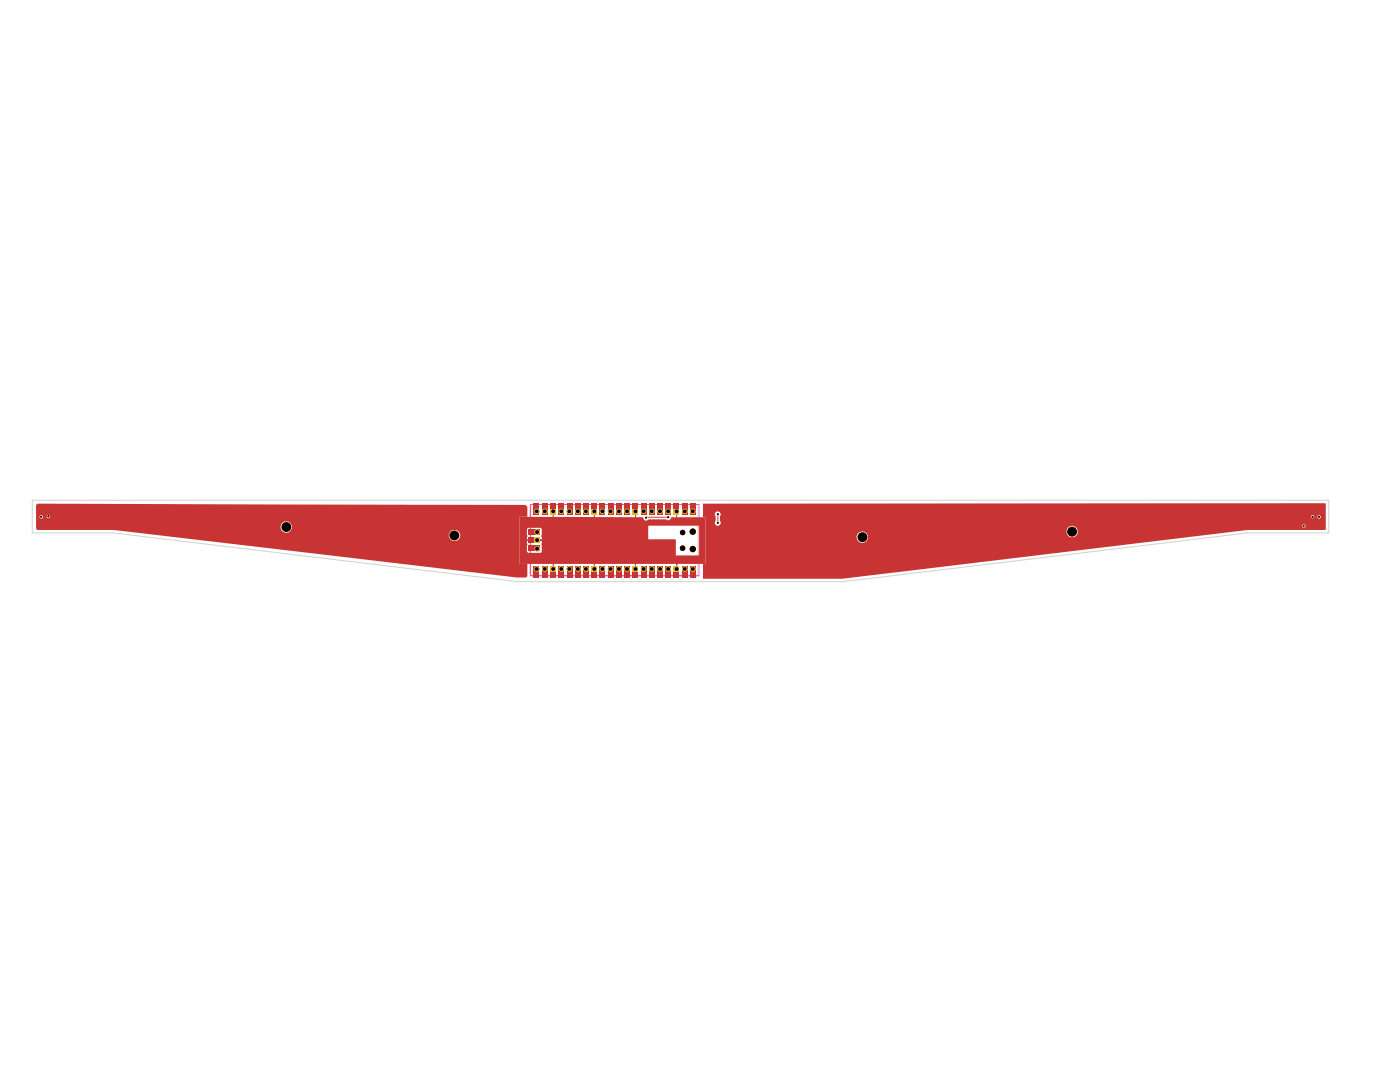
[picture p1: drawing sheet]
<svg xmlns="http://www.w3.org/2000/svg" width="279mm" height="216mm" viewBox="0 0 279 216" stroke-linecap="round" stroke-linejoin="round" font-family="sans-serif">
<g fill="none" stroke="#ff26e2" stroke-width=".2">
<path d="M105.8 100.7h33.7v14.2h-33.7z"/>
<circle cx="57.2" cy="105.2" r="2.16"/>
<circle cx="90.7" cy="106.9" r="2.16"/>
<circle cx="172.2" cy="107.2" r="2.16"/>
<circle cx="214" cy="106.1" r="2.16"/>
</g>
<g fill="none" stroke="#f2eda1" stroke-width=".2">
<path d="M106.2 101v4.4M106.2 106.8v.3M106.2 108.5v.3M106.2 110.2v4.4M107.8 101h.2M107.8 114.6h.2M109.4 101h.3M109.4 114.6h.3M111.1 101h.2M111.1 114.6h.2M112.7 101h.2M112.7 114.6h.2"/>
<path d="M114.4 101h.2M114.4 114.6h.2M116 101h.2M116 114.6h.2M117.7 101h.2M117.7 114.6h.2M119.3 101h.2M119.3 114.6h.2M120.9 101h.3M120.9 114.6h.3M122.4 108l.7 .1-.1 .2h-.6M122.6 101h.3"/>
<path d="M122.6 114.6h.3M123.1 107.5h-.7l.2 .2M123.1 107.3v.4M124.2 101h.3M124.2 114.6h.3M125.9 101h.3M125.9 114.6h.3M127.5 101h.3M127.5 114.6h.3M129.2 101h.3M129.2 114.6h.3M130.8 101h.3"/>
<path d="M130.8 114.6h.3M132.4 101h.3M132.4 114.6h.3M134.1 101h.3M134.1 114.6h.3M135.7 101h.3M135.7 114.6h.3M137.4 101h.3M137.4 114.6h.3M137.5 101v2h1.7M139 101h.2v13.6h-.2M179.1 107.2h.6"/>
<path d="M179.2 104.3v-1.3l.5 1 .4-1v1.3M179.4 107.2v1.3M179.6 104.9a1.68 1.68 0 0 0 0 2M180.3 107.8l.1-.2 .4 .2v.7M180.3 107.2v1.3M180.7 103v.1M180.7 105.6h-.5l-.2 .2v.4l.3 .2 .4-.1M180.7 103.5v.8M181.1 104.9a1.68 1.68 0 0 1 0 2M181.4 108l.5-.1-.1-.3-.4 .1v.8h.5M181.9 103.5h-.4l-.2 .2 .1 .5h.5M182.3 104.3l.4-1.3 .4 1.3"/>
<path d="M182.4 104h.6M183 105.2h.6l.1 .1-.1 .4-.6 .7h.7M183.4 107.2l.2 1.3 .3-1 .2 1 .4-1.3M183.6 103.5v.8M183.9 103.5l-.3 .2M184.3 103.5v.8M184.4 105.2a.65 .65 0 0 1 .6 .5 .65 .65 0 0 1-.4 .7 .89 .89 0 0 1-.2-1.2zM184.7 103.5h-.3l-.1 .2M185 107.8l.2-.2 .3 .2v.7M185 107.2v1.3M185.2 103.5h.5v.8M185.4 105.2h.7l.1 .1-.1 .4-.7 .7h.8"/>
<path d="M185.7 103.8h-.4l-.2 .3 .2 .2 .4-.1M186.1 107.7l.4-.1 .2 .2v.7h-.6v-.5l.6-.1M186.2 103.5l.3 .8M186.8 103.5l-.4 1.2h-.2M187.3 105.2h-.4l-.2 1 .2 .2h.3l.3-.2v-.4l-.3-.2h-.3l-.2 .2M187.3 107.2v1.1l.2 .2M188 108l.6-.1-.2-.3-.4 .1v.8h.5M189 107.6l.3 .9M189.3 103.7l.6-.1 .1-.5-.7-.1v1.3M189.6 107.6l-.3 .9-.3 .5M189.6 103.7l.4 .6M190.5 103.9l.6-.1v-.3h-.4l-.2 .1v.5l.2 .2 .4-.1"/>
<path d="M191.5 103.5l.4 .8 .3-.8M191.8 107.3l-.4-.1-.3 .2v.9l.2 .2h.5v-.6h-.3M192.4 107.6v.9M192.7 107.6l-.3 .3M193.1 107.8l.4-.2 .3 .3v.4l-.2 .2h-.4zM193.7 103.1l.4-.1a.9 .9 0 0 1 0 1.3 .68 .68 0 0 1-.6-.5 .68 .68 0 0 1 .2-.7zM194.3 107.6l.1 .9 .5-.1M194.9 103.1l.3-.1a.68 .68 0 0 1 .4 .7 .68 .68 0 0 1-.4 .6l-.3-.1zM194.9 107.6v.9M195.5 107.7l.3-.1 .3 .2v.6l-.6 .1M195.5 107.6v1.4"/>
</g>
<g fill="none" stroke="#f2eda1" stroke-width=".34">
<path d="M20.3 102.8h1a.7 .7 0 0 0 .6-.7 .7 .7 0 0 0-.6-.7h-1v2.6M20.9 102.8l.9 1.2M22.9 101.4l-.1 .1 .1 .2 .1-.2-.1-.1v.3M22.9 102.3v1.7M25.2 102.3v2.1a.72 .72 0 0 1-1.1 .3M25.2 102.4a.8 .8 0 0 0-1.2 .4l.1 .9a.9 .9 0 0 0 1.1 .2M26.5 102.5l.3-.2 .6 .1 .2 .2v1.4M26.5 101.4v2.6M28.4 102.3h1.1M28.8 101.4v2.2l.2 .3 .5 .1M244 101.8v2.5h1.2M246 103.5l1.1-.3v-.5l-.8-.1-.3 .1v.3v1.2h1.1"/>
<path d="M247.9 102.6h1M248.9 101.8l-.5 .1-.1 .2v2.2M249.4 102.6h1M249.8 101.8v2.2l.1 .2 .5 .1"/>
</g>
<g fill="#d864ff">
<path d="M131.1 113h1.1v2.3h-1.1z"/>
<path d="M129.5 113h1.1v2.3h-1.1z"/>
<path d="M127.9 113h1.1v2.3h-1.1z"/>
<path d="M132.8 113h1.1v2.3h-1.1z"/>
<path d="M134.5 101.5h1.1v1.1h-1.1z"/>
<path d="M137.8 100.3h1.1v2.3h-1.1z"/>
<path d="M136.1 100.3h1.1v2.3h-1.1z"/>
<path d="M134.5 100.3h1.1v2.3h-1.1z"/>
<path d="M131.1 100.3h1.1v2.3h-1.1z"/>
<path d="M129.5 100.3h1.1v2.3h-1.1z"/>
<path d="M132.8 100.3h1.1v2.3h-1.1z"/>
<path d="M127.9 100.3h1.1v2.3h-1.1z"/>
<path d="M134.5 113h1.1v1.1h-1.1z"/>
<path d="M134.5 113h1.1v2.3h-1.1z"/>
<path d="M136.1 113h1.1v2.3h-1.1z"/>
<path d="M137.8 113h1.1v2.3h-1.1z"/>
<path d="M261.9 102.9h.2l.1 .2-.1 .2h-.2l-.2-.2z"/>
<path d="M105.5 105.6h2.3v1.1h-2.3z"/>
<path d="M9.6 102.9h.2l.1 .1-.1 .2h-.2l-.2-.2z"/>
<path d="M111.4 100.3h1.1v2.3h-1.1z"/>
<path d="M109.8 101.5h1.1v1.1h-1.1z"/>
<path d="M109.8 100.3h1.1v2.3h-1.1z"/>
<path d="M108.2 100.3h1.1v2.3h-1.1z"/>
<path d="M106.5 100.3h1.1v2.3h-1.1z"/>
<path d="M109.8 113h1.1v1.1h-1.1z"/>
<path d="M108.2 113h1.1v2.3h-1.1z"/>
<path d="M109.8 113h1.1v2.3h-1.1z"/>
<path d="M111.4 113h1.1v2.3h-1.1z"/>
<path d="M105.5 107.3h2.3v1.1h-2.3z"/>
<path d="M106.5 113h1.1v2.3h-1.1z"/>
<path d="M106.7 107.3h1.1v1.1h-1.1z"/>
<path d="M105.5 108.9h2.3v1.1h-2.3z"/>
<path d="M118 100.3h1.1v2.3h-1.1z"/>
<path d="M118 101.5h1.1v1.1h-1.1z"/>
<path d="M119.7 100.3h1v2.3h-1z"/>
<path d="M119.7 113h1v2.3h-1z"/>
<path d="M121.3 113h1.1v2.3h-1.1z"/>
<path d="M113.1 113h1.1v2.3h-1.1z"/>
<path d="M114.7 113h1.1v2.3h-1.1z"/>
<path d="M116.4 113h1.1v2.3h-1.1z"/>
<path d="M118 113h1.1v1.1h-1.1z"/>
<path d="M118 113h1.1v2.3h-1.1z"/>
<path d="M126.2 100.3h1.1v2.3h-1.1z"/>
<path d="M122.9 100.3h1.1v2.3h-1.1z"/>
<path d="M126.2 101.5h1.1v1.1h-1.1z"/>
<path d="M124.6 100.3h1.1v2.3h-1.1z"/>
<path d="M121.3 100.3h1.1v2.3h-1.1z"/>
<path d="M114.7 100.3h1.1v2.3h-1.1z"/>
<path d="M116.4 100.3h1.1v2.3h-1.1z"/>
<path d="M113.1 100.3h1.1v2.3h-1.1z"/>
<path d="M122.9 113h1.1v2.3h-1.1z"/>
<path d="M126.2 113h1.1v1.1h-1.1z"/>
<path d="M124.6 113h1.1v2.3h-1.1z"/>
<path d="M126.2 113h1.1v2.3h-1.1z"/>
<circle cx="130" cy="113.5" r=".55"/>
<circle cx="131.7" cy="113.5" r=".55"/>
<circle cx="133.3" cy="113.5" r=".55"/>
<circle cx="128.4" cy="113.5" r=".55"/>
<circle cx="136.7" cy="102" r=".55"/>
<circle cx="138.3" cy="102" r=".55"/>
<circle cx="128.4" cy="102" r=".55"/>
<circle cx="131.7" cy="102" r=".55"/>
<circle cx="130" cy="102" r=".55"/>
<circle cx="133.3" cy="102" r=".55"/>
<circle cx="136.7" cy="113.5" r=".55"/>
<circle cx="138.3" cy="113.5" r=".55"/>
<circle cx="136.2" cy="106.3" r=".55"/>
<circle cx="136.2" cy="109.4" r=".55"/>
<circle cx="138.3" cy="109.6" r=".64"/>
<circle cx="214" cy="106.1" r=".97"/>
<circle cx="172.1" cy="107.2" r=".97"/>
<circle cx="138.3" cy="106.1" r=".64"/>
<circle cx="57.1" cy="105.2" r=".97"/>
<circle cx="107.2" cy="106.2" r=".55"/>
<circle cx="90.7" cy="106.8" r=".97"/>
<circle cx="112" cy="102" r=".55"/>
<circle cx="108.7" cy="102" r=".55"/>
<circle cx="107.1" cy="102" r=".55"/>
<circle cx="112" cy="113.5" r=".55"/>
<circle cx="108.7" cy="113.5" r=".55"/>
<circle cx="107.2" cy="109.5" r=".55"/>
<circle cx="107.1" cy="113.5" r=".55"/>
<circle cx="120.2" cy="102" r=".55"/>
<circle cx="121.8" cy="113.5" r=".55"/>
<circle cx="123.5" cy="113.5" r=".55"/>
<circle cx="120.2" cy="113.5" r=".55"/>
<circle cx="116.9" cy="113.5" r=".55"/>
<circle cx="115.3" cy="113.5" r=".55"/>
<circle cx="113.6" cy="113.5" r=".55"/>
<circle cx="121.8" cy="102" r=".55"/>
<circle cx="123.5" cy="102" r=".55"/>
<circle cx="125.1" cy="102" r=".55"/>
<circle cx="116.9" cy="102" r=".55"/>
<circle cx="115.3" cy="102" r=".55"/>
<circle cx="113.6" cy="102" r=".55"/>
<circle cx="125.1" cy="113.5" r=".55"/>
</g>
<g fill="#c83434">
<path d="M103.7 103.1l24.6 .1a.68 .68 0 0 0 .4 .6 .68 .68 0 0 0 .7-.1l3.5-.1a.62 .62 0 0 0 .7 .1 .62 .62 0 0 0 .3-.5h6.9v9.3h-37.1v-2.4h1.5l.1 .2h2.6l.2-.2v-2.2h-.6v-.3h.6v-2l-.2-.3h-2.6l-.1 .3v1.2l.1 .2-.1 .2v.4h1.7v.3h-1.7v.6l.1 .1-.1 .2v1.3h-1.5v-5.2h25.7v2.7l5.5 .1v3.1h4.6v-5.9h-35.8z"/>
<path d="M7.5 100.5l97.4 .3 .3 .3v2h-1.5v9.4h1.5v2.5l-.2 .2h-1.9l-70.3-8.3h56.8v.2a1.18 1.18 0 0 0 .9 .8 1.18 1.18 0 0 0 1.2-.5 1.14 1.14 0 0 0-.7-1.7 1.24 1.24 0 0 0-1.3 .6l-.1 .6h-56.8l-10.1-1.2h-15.2l-.3-.3v-.2h48.8a1.17 1.17 0 0 0 .8 1 1.17 1.17 0 0 0 1.2-.3 1.16 1.16 0 0 0-.5-1.8 1.16 1.16 0 0 0-1.5 1.1h-48.8v-2.1h2.1l.2 .3h.3l.2-.3-.2-.3h-.3l-.2 .3h-2.1v-2.3z"/>
<path d="M140.3 100.5h124.3v5.2h-15.6l-80.9 9.8-27.8-.1v-2.9h.5v-5.2h30.1a1.14 1.14 0 0 0 1.8 .8 1.14 1.14 0 0 0-.1-1.9h40.3a1.02 1.02 0 0 0 .7 1 1.22 1.22 0 0 0 1.5-.7v-.8a1.14 1.14 0 0 0-1.4-.8 1.14 1.14 0 0 0-.8 1.3h-40.3a1.12 1.12 0 0 0-1.7 1.1h-30.1v-3h1.9a.58 .58 0 0 0 .7 .6 .58 .58 0 0 0 .3-.9v-.9h117.9l.4 .4 .3-.3v-.2l-.2-.2h-.3l-.2 .3h-117.9a.68 .68 0 0 0 .1-.7 .68 .68 0 0 0-.6-.4 .67 .67 0 0 0-.4 1v1l-.1 .3h-1.9v-1.1h-.5z"/>
</g>
<g fill="none" stroke="#c83434" stroke-width=".2">
<path d="M110.4 112.5h.1M110.4 102v1.4M110.4 112.5v1M118.6 103.1h.1M118.6 102v1.1M118.6 112.5v1M126.8 103.5h.1M126.8 102v1.5M126.8 112.5v1M133.3 103.2l-4.4 .1M135 112.5h.1M135 102v1.2"/>
<path d="M135 112.5v1M143.3 102.6v1.7"/>
</g>
<g fill="#c83434">
<path d="M136.1 100.3h1.1v2.3h-1.1z"/>
<path d="M134.5 100.3h1.1v2.3h-1.1z"/>
<path d="M132.8 100.3h1.1v2.3h-1.1z"/>
<path d="M137.8 100.3h1.1v2.3h-1.1z"/>
<path d="M131.1 100.3h1.1v2.3h-1.1z"/>
<path d="M127.9 100.3h1.1v2.3h-1.1z"/>
<path d="M126.2 100.3h1.1v2.3h-1.1z"/>
<path d="M124.6 100.3h1.1v2.3h-1.1z"/>
<path d="M129.5 100.3h1.1v2.3h-1.1z"/>
<path d="M122.9 100.3h1.1v2.3h-1.1z"/>
<path d="M119.7 100.3h1v2.3h-1z"/>
<path d="M118 100.3h1.1v2.3h-1.1z"/>
<path d="M116.4 100.3h1.1v2.3h-1.1z"/>
<path d="M121.3 100.3h1.1v2.3h-1.1z"/>
<path d="M114.7 100.3h1.1v2.3h-1.1z"/>
<path d="M113.1 100.3h1.1v2.3h-1.1z"/>
<path d="M111.4 100.3h1.1v2.3h-1.1z"/>
<path d="M109.8 100.3h1.1v2.3h-1.1z"/>
<path d="M108.2 100.3h1.1v2.3h-1.1z"/>
<path d="M106.5 100.3h1.1v2.3h-1.1z"/>
<path d="M105.5 105.6h2.3v1.1h-2.3z"/>
<path d="M105.5 107.3h2.3v1.1h-2.3z"/>
<path d="M105.5 108.9h2.3v1.1h-2.3z"/>
<path d="M108.2 113h1.1v2.3h-1.1z"/>
<path d="M109.8 113h1.1v2.3h-1.1z"/>
<path d="M111.4 113h1.1v2.3h-1.1z"/>
<path d="M106.5 113h1.1v2.3h-1.1z"/>
<path d="M113.1 113h1.1v2.3h-1.1z"/>
<path d="M116.4 113h1.1v2.3h-1.1z"/>
<path d="M118 113h1.1v2.3h-1.1z"/>
<path d="M119.7 113h1v2.3h-1z"/>
<path d="M114.7 113h1.1v2.3h-1.1z"/>
<path d="M121.3 113h1.1v2.3h-1.1z"/>
<path d="M124.6 113h1.1v2.3h-1.1z"/>
<path d="M126.2 113h1.1v2.3h-1.1z"/>
<path d="M127.9 113h1.1v2.3h-1.1z"/>
<path d="M122.9 113h1.1v2.3h-1.1z"/>
<path d="M129.5 113h1.1v2.3h-1.1z"/>
<path d="M132.8 113h1.1v2.3h-1.1z"/>
<path d="M134.5 113h1.1v2.3h-1.1z"/>
<path d="M136.1 113h1.1v2.3h-1.1z"/>
<path d="M131.1 113h1.1v2.3h-1.1z"/>
<path d="M137.8 113h1.1v2.3h-1.1z"/>
</g>
<path d="M6.4 99.8h258.8v6.5h-16.2l-80.9 9.8h-64.6l-80.9-9.8h-16.2z" fill="none" stroke="#d0d2cd" stroke-width=".2"/>
<g fill="#e3b72e">
<path d="M118 113h1.1v1.1h-1.1z"/>
<path d="M126.2 113h1.1v1.1h-1.1z"/>
<path d="M106.7 107.3h1.1v1.1h-1.1z"/>
<path d="M109.8 113h1.1v1.1h-1.1z"/>
<path d="M109.8 101.5h1.1v1.1h-1.1z"/>
<path d="M118 101.5h1.1v1.1h-1.1z"/>
<path d="M134.5 113h1.1v1.1h-1.1z"/>
<path d="M134.5 101.5h1.1v1.1h-1.1z"/>
<path d="M126.2 101.5h1.1v1.1h-1.1z"/>
<circle cx="116.9" cy="113.5" r=".55"/>
<circle cx="120.2" cy="113.5" r=".55"/>
<circle cx="121.8" cy="113.5" r=".55"/>
<circle cx="123.5" cy="113.5" r=".55"/>
<circle cx="125.1" cy="113.5" r=".55"/>
<circle cx="57.1" cy="105.2" r=".97"/>
<circle cx="107.2" cy="106.2" r=".55"/>
<circle cx="90.7" cy="106.8" r=".97"/>
<circle cx="107.2" cy="109.5" r=".55"/>
<circle cx="113.6" cy="113.5" r=".55"/>
<circle cx="108.7" cy="113.5" r=".55"/>
<circle cx="112" cy="113.5" r=".55"/>
<circle cx="107.1" cy="113.5" r=".55"/>
<circle cx="115.3" cy="113.5" r=".55"/>
<circle cx="115.3" cy="102" r=".55"/>
<circle cx="113.6" cy="102" r=".55"/>
<circle cx="112" cy="102" r=".55"/>
<circle cx="108.7" cy="102" r=".55"/>
<circle cx="107.1" cy="102" r=".55"/>
<circle cx="123.5" cy="102" r=".55"/>
<circle cx="121.8" cy="102" r=".55"/>
<circle cx="120.2" cy="102" r=".55"/>
<circle cx="125.1" cy="102" r=".55"/>
<circle cx="116.9" cy="102" r=".55"/>
<circle cx="138.3" cy="106.1" r=".64"/>
<circle cx="136.2" cy="109.4" r=".55"/>
<circle cx="138.3" cy="109.6" r=".64"/>
<circle cx="138.3" cy="102" r=".55"/>
<circle cx="136.7" cy="102" r=".55"/>
<circle cx="214" cy="106.1" r=".97"/>
<circle cx="136.2" cy="106.3" r=".55"/>
<circle cx="172.1" cy="107.2" r=".97"/>
<circle cx="136.7" cy="113.5" r=".55"/>
<circle cx="131.7" cy="113.5" r=".55"/>
<circle cx="133.3" cy="113.5" r=".55"/>
<circle cx="128.4" cy="113.5" r=".55"/>
<circle cx="130" cy="113.5" r=".55"/>
<circle cx="138.3" cy="113.5" r=".55"/>
<circle cx="130" cy="102" r=".55"/>
<circle cx="128.4" cy="102" r=".55"/>
<circle cx="133.3" cy="102" r=".55"/>
<circle cx="131.7" cy="102" r=".55"/>
</g>
<g fill="none" stroke="#ececec" stroke-width=".2">
<path d="M8.1 102.9h.2l.1 .2-.1 .2h-.2l-.1-.2zM8.2 103h.2l.1 .2-.1 .2h-.2l-.2-.2zM128.8 103.1h.2l.2 .2-.2 .2h-.2l-.1-.2zM128.9 103.1h.2l.1 .2-.1 .2h-.2l-.1-.2zM133.2 103h.3l.1 .2-.1 .2h-.3l-.1-.2zM133.3 103.1h.2l.1 .2-.1 .1h-.2l-.1-.1zM143.2 104.1h.2l.1 .2-.1 .2h-.2l-.2-.2zM143.2 102.4h.2l.1 .2-.1 .2h-.2l-.2-.2zM143.2 104.2h.2l.1 .2-.1 .1h-.2l-.1-.1zM143.2 102.5h.2l.1 .2-.1 .1h-.2l-.1-.1zM260.1 104.7h.2l.1 .2-.1 .2h-.2l-.1-.2zM260.1 104.8h.2l.1 .1-.1 .2h-.2l-.1-.2z"/>
<path d="M263.1 102.9h.2l.1 .2-.1 .2h-.2l-.1-.2zM263.2 103h.2l.1 .2-.1 .2h-.2l-.1-.2z"/>
</g>
<g fill="#000">
<path d="M8.1 102.9h.2l.1 .2-.1 .2h-.2l-.1-.2zM9.6 102.9h.2l.1 .1-.1 .2h-.2l-.2-.2zM128.8 103.1h.2l.2 .2-.2 .2h-.2l-.1-.2zM133.2 103h.3l.1 .2-.1 .2h-.3l-.1-.2zM143.2 104.1h.2l.1 .2-.1 .2h-.2l-.2-.2zM143.2 102.4h.2l.1 .2-.1 .2h-.2l-.2-.2zM260.1 104.7h.2l.1 .2-.1 .2h-.2l-.1-.2zM261.9 102.9h.2l.1 .2-.1 .2h-.2l-.2-.2zM263.1 102.9h.2l.1 .2-.1 .2h-.2l-.1-.2z"/>
<circle cx="57.1" cy="105.2" r=".97"/>
<circle cx="90.7" cy="106.8" r=".97"/>
<circle cx="107.1" cy="102" r=".38"/>
<circle cx="107.1" cy="113.5" r=".38"/>
<circle cx="107.2" cy="107.8" r=".38"/>
<circle cx="107.2" cy="106.2" r=".38"/>
<circle cx="107.2" cy="109.5" r=".38"/>
<circle cx="108.7" cy="102" r=".38"/>
<circle cx="108.7" cy="113.5" r=".38"/>
<circle cx="110.4" cy="102" r=".38"/>
<circle cx="110.4" cy="113.5" r=".38"/>
<circle cx="112" cy="102" r=".38"/>
<circle cx="112" cy="113.5" r=".38"/>
<circle cx="113.6" cy="102" r=".38"/>
<circle cx="113.6" cy="113.5" r=".38"/>
<circle cx="115.3" cy="102" r=".38"/>
<circle cx="115.3" cy="113.5" r=".38"/>
<circle cx="116.9" cy="102" r=".38"/>
<circle cx="116.9" cy="113.5" r=".38"/>
<circle cx="118.6" cy="113.5" r=".38"/>
<circle cx="118.6" cy="102" r=".38"/>
<circle cx="120.2" cy="113.5" r=".38"/>
<circle cx="120.2" cy="102" r=".38"/>
<circle cx="121.8" cy="102" r=".38"/>
<circle cx="121.8" cy="113.5" r=".38"/>
<circle cx="123.5" cy="113.5" r=".38"/>
<circle cx="123.5" cy="102" r=".38"/>
<circle cx="125.1" cy="102" r=".38"/>
<circle cx="125.1" cy="113.5" r=".38"/>
<circle cx="126.8" cy="102" r=".38"/>
<circle cx="126.8" cy="113.5" r=".38"/>
<circle cx="128.4" cy="102" r=".38"/>
<circle cx="128.4" cy="113.5" r=".38"/>
<circle cx="130" cy="113.5" r=".38"/>
<circle cx="130" cy="102" r=".38"/>
<circle cx="131.7" cy="102" r=".38"/>
<circle cx="131.7" cy="113.5" r=".38"/>
<circle cx="133.3" cy="113.5" r=".38"/>
<circle cx="133.3" cy="102" r=".38"/>
<circle cx="135" cy="113.5" r=".38"/>
<circle cx="135" cy="102" r=".38"/>
<circle cx="136.2" cy="109.4" r=".55"/>
<circle cx="136.2" cy="106.3" r=".55"/>
<circle cx="136.6" cy="113.5" r=".38"/>
<circle cx="136.6" cy="102" r=".38"/>
<circle cx="138.3" cy="102" r=".38"/>
<circle cx="138.3" cy="113.5" r=".38"/>
<circle cx="138.3" cy="106.1" r=".64"/>
<circle cx="138.3" cy="109.6" r=".64"/>
<circle cx="172.1" cy="107.2" r=".97"/>
<circle cx="214" cy="106.1" r=".97"/>
</g>
<g fill="none" stroke="#e3b72e" stroke-width=".2">
<circle cx="107.1" cy="113.6" r=".38"/>
<circle cx="107.1" cy="102.1" r=".38"/>
<circle cx="107.2" cy="106.2" r=".38"/>
<circle cx="107.2" cy="107.8" r=".38"/>
<circle cx="107.2" cy="109.5" r=".38"/>
<circle cx="108.8" cy="113.6" r=".38"/>
<circle cx="108.8" cy="102.1" r=".38"/>
<circle cx="110.4" cy="102.1" r=".38"/>
<circle cx="110.4" cy="113.6" r=".38"/>
<circle cx="112.1" cy="102.1" r=".38"/>
<circle cx="112.1" cy="113.6" r=".38"/>
<circle cx="113.7" cy="102.1" r=".38"/>
<circle cx="113.7" cy="113.6" r=".38"/>
<circle cx="115.4" cy="113.6" r=".38"/>
<circle cx="115.4" cy="102.1" r=".38"/>
<circle cx="117" cy="102.1" r=".38"/>
<circle cx="117" cy="113.6" r=".38"/>
<circle cx="118.7" cy="102.1" r=".38"/>
<circle cx="118.7" cy="113.6" r=".38"/>
<circle cx="120.3" cy="102.1" r=".38"/>
<circle cx="120.3" cy="113.6" r=".38"/>
<circle cx="121.9" cy="102.1" r=".38"/>
<circle cx="121.9" cy="113.6" r=".38"/>
<circle cx="123.6" cy="113.6" r=".38"/>
<circle cx="123.6" cy="102.1" r=".38"/>
<circle cx="125.2" cy="102.1" r=".38"/>
<circle cx="125.2" cy="113.6" r=".38"/>
<circle cx="126.9" cy="102.1" r=".38"/>
<circle cx="126.9" cy="113.6" r=".38"/>
<circle cx="128.5" cy="102.1" r=".38"/>
<circle cx="128.5" cy="113.6" r=".38"/>
<circle cx="130.1" cy="102.1" r=".38"/>
<circle cx="130.1" cy="113.6" r=".38"/>
<circle cx="131.8" cy="113.6" r=".38"/>
<circle cx="131.8" cy="102.1" r=".38"/>
<circle cx="133.4" cy="102.1" r=".38"/>
<circle cx="133.4" cy="113.6" r=".38"/>
<circle cx="135.1" cy="102.1" r=".38"/>
<circle cx="135.1" cy="113.6" r=".38"/>
<circle cx="136.7" cy="113.6" r=".38"/>
<circle cx="136.7" cy="102.1" r=".38"/>
<circle cx="138.3" cy="102.1" r=".38"/>
<circle cx="138.3" cy="113.6" r=".38"/>
</g>
</svg>
